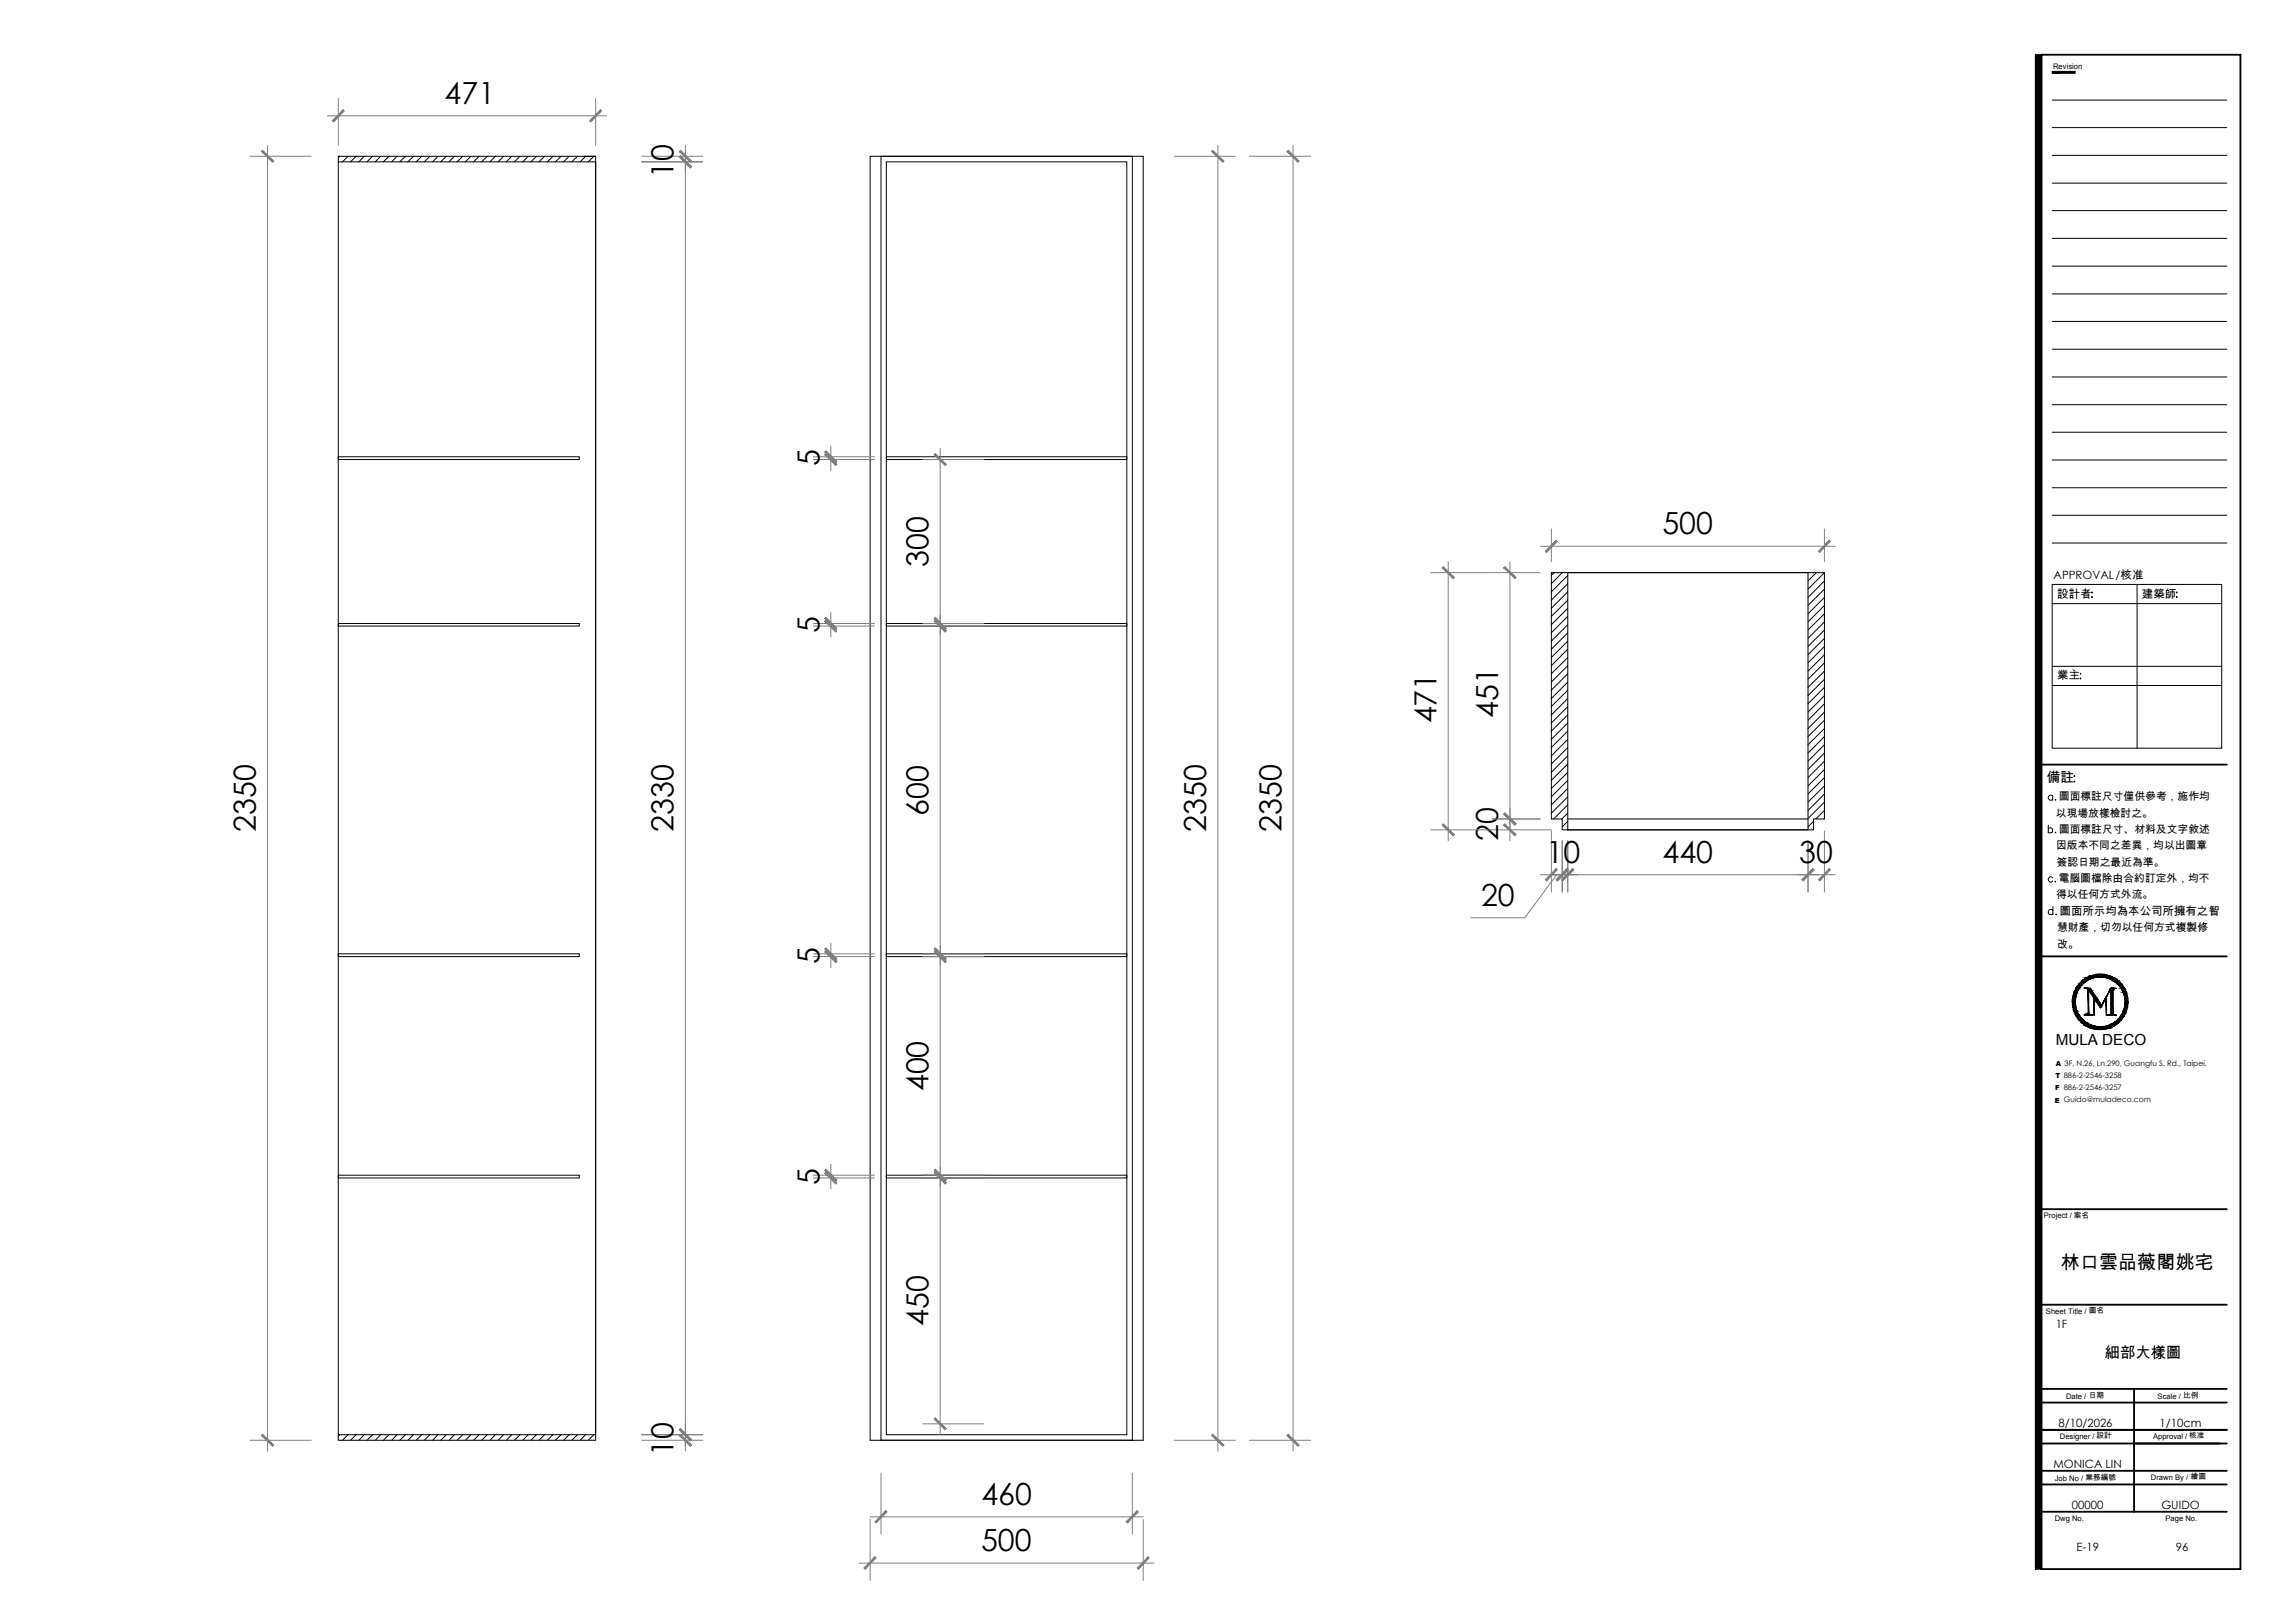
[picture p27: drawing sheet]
<svg xmlns="http://www.w3.org/2000/svg" width="420mm" height="297mm" viewBox="0 0 420 297" stroke-linecap="round" stroke-linejoin="round" font-family="sans-serif">
<defs><g id="words">
<g font-size="5.6">
<text x="81.4" y="19">471</text>
<text x="123.3" y="32.5" transform="rotate(-90 123.3 32.5)">10</text>
<text x="150" y="85.4" transform="rotate(-90 150 85.4)">5</text>
<text x="304.3" y="97.8">500</text>
<text x="170" y="103.7" transform="rotate(-90 170 103.7)">300</text>
<text x="150" y="115.9" transform="rotate(-90 150 115.9)">5</text>
<text x="274.3" y="131.4" transform="rotate(-90 274.3 131.4)">451</text>
<text x="263" y="132.4" transform="rotate(-90 263 132.4)">471</text>
<text x="170" y="149.3" transform="rotate(-90 170 149.3)">600</text>
<text x="46.8" y="152.3" transform="rotate(-90 46.8 152.3)">2350</text>
<text x="123.3" y="152.3" transform="rotate(-90 123.3 152.3)">2330</text>
<text x="220.8" y="152.3" transform="rotate(-90 220.8 152.3)">2350</text>
<text x="234.6" y="152.3" transform="rotate(-90 234.6 152.3)">2350</text>
<text x="274.3" y="154" transform="rotate(-90 274.3 154)">20</text>
<text x="283.1" y="157.9">10</text>
<text x="304.4" y="157.9">440</text>
<text x="329.4" y="157.9">30</text>
<text x="271.1" y="165.8">20</text>
<text x="150" y="176.4" transform="rotate(-90 150 176.4)">5</text>
<text x="170" y="199.7" transform="rotate(-90 170 199.7)">400</text>
<text x="150" y="216.9" transform="rotate(-90 150 216.9)">5</text>
<text x="170" y="242.7" transform="rotate(-90 170 242.7)">450</text>
<text x="123.3" y="266.5" transform="rotate(-90 123.3 266.5)">10</text>
<text x="179.7" y="275.4">460</text>
<text x="179.6" y="283.9">500</text>
</g>
<text font-size="3.5" x="377.3" y="232.3">林口雲品薇閣姚宅</text>
<g font-size="2.8">
<text x="376.3" y="191.3">MULA DECO</text>
<text x="385.4" y="248.5">細部大樣圖</text>
</g>
<text font-size="2.5" x="374.7" y="143.2">備註</text>
<g font-size="2.1">
<text x="376" y="106">APPROVAL/核准</text>
<text x="376.6" y="109.4">設計者</text>
<text x="392.1" y="109.4">建築師</text>
<text x="376.6" y="124.3">業主</text>
<text x="377.1" y="167.4">圖面所示均為本公司所擁有之智</text>
<text x="376.3" y="243.1">1F</text>
<text x="376.9" y="261.2">8/10/2026</text>
<text x="395.4" y="261.2">1/10cm</text>
<text x="375.9" y="268.7">MONICA LIN</text>
<text x="379.3" y="276.2">00000</text>
<text x="395.7" y="276.2">GUIDO</text>
<text x="380.2" y="283.8">E-19</text>
<text x="398.3" y="283.8">96</text>
</g>
<g font-size="2">
<text x="376.4" y="149.5">以現場放樣檢討之。</text>
<text x="376.9" y="146.5">圖面標註尺寸僅供參考，施作均</text>
<text x="376.4" y="155.4">因版本不同之差異，均以出圖章</text>
<text x="376.9" y="152.4">圖面標註尺寸、材料及文字敘述</text>
<text x="376.5" y="158.4">簽認日期之最近為準。</text>
<text x="376.9" y="161.4">電腦圖檔除由合約訂定外，均不</text>
<text x="376.4" y="164.4">得以任何方式外流。</text>
<text x="376.6" y="170.4">慧財產，切勿以任何方式複製修</text>
<text x="376.6" y="173.4">改。</text>
</g>
<g font-size="1.4">
<text x="375.9" y="12.6">Revision</text>
<text x="374.2" y="222.9">Project / 案名</text>
<text x="374.6" y="240.4">Sheet Title / 圖名</text>
<text x="378.2" y="256.1">Date / 日期</text>
<text x="395" y="256.1">Scale / 比例</text>
<text x="377.1" y="263.4">Designer / 設計</text>
<text x="394.2" y="263.4">Approval / 核准</text>
<text x="376.2" y="271">Job No / 業務編號</text>
<text x="393.8" y="270.8">Drawn By / 繪圖</text>
<text x="376.2" y="278.3">Dwg No.</text>
<text x="396.5" y="278.3">Page No.</text>
</g>
<g font-size="1.3">
<text x="376.3" y="197.3">T 886-2-2546-3258</text>
<text x="376.3" y="195.1">A 3F, N.26, Ln.290, Guangfu S. Rd., Taipei.</text>
<text x="376.2" y="201.8">E Guido@muladeco.com</text>
<text x="376.3" y="199.5">F 886-2-2546-3257</text>
</g>
</g></defs>
<!-- layer: I-ELEV3 -->
<g fill="none" stroke="#000" stroke-width=".18">
<path d="M61.9 29.6h47.2v233h-47.2zM107 28.6h2.1v235h-47.2v-1M109.1 28.6h-47.2v1M159.3 28.6h50v235h-50zM161.3 28.6h46v235h-46zM162.3 29.6h44v233h-44zM61.9 83.6h44.1v.5h-44.1zM162.3 83.6h44v.5h-44zM61.9 114.1h44.1v.5h-44.1zM162.3 114.1h44v.5h-44zM284 104.8h50v45.1h-2v2h-46v-2h-2zM287 104.8h44v47.1h-44z"/>
<path d="M287 149.9h44M61.9 174.6h44.1v.5h-44.1zM162.3 174.6h44v.5h-44zM61.9 215.1h44.1v.5h-44.1zM162.3 215.1h44v.5h-44z"/>
</g>
<!-- layer: I-ELEV-DIM -->
<g fill="none" stroke="#808080" stroke-width=".18">
<path d="M61.9 18v8.6M109.1 18v8.6M45.8 28.6h11.2M49 26.6v239M59.9 21.2h51.1M117.5 28.6h11.2M117.5 29.6h11.2M125.5 26.6v5M125.5 27.6v237M215 28.6h11.1M223 26.6v239M228.7 28.6h11.2"/>
<path d="M236.7 26.6v239M148.9 83.6h11.2M148.9 84.1h11.2M152.1 81.6v4.5M169 84.1h11.1M172.1 82.1v180.5M282 100h54M284 96.8v6M334 96.8v6M148.9 114.1h11.2M148.9 114.6h11.2M152.1 112.1v4.5"/>
<path d="M169 114.1h11.1M169 114.6h11.1M261.9 104.8h11.2M265.1 102.8v51.1M273.2 104.8h8.8M276.4 102.8v49.1M261.9 151.9h11.2M273.2 149.9h8.8M273.2 151.9h10.8M276.4 147.9v6M284 152.1v11.2M286 153.9v9.4"/>
<path d="M287 153.9v9.4M331 153.9v9.4M334 152.1v11.2M148.9 174.6h11.2M148.9 175.1h11.2M152.1 172.6v4.5M169 174.6h11.1M169 175.1h11.1M282 160.1h2M284 160.1h2h-2M284 160.1h5M329 160.1h7"/>
<path d="M333 160.1h-48l-5.9 7.9h-9.8M148.9 215.1h11.2M148.9 215.6h11.2M152.1 213.1v4.5M169 215.1h11.1M169 215.6h11.1M45.8 263.6h11.2M117.5 263.6h11.2M117.5 262.6h11.2M125.5 260.6v5M159.3 278.1v11.1M159.3 277.6h50"/>
<path d="M161.3 269.6v11.2M169 260.6h11.1M207.3 269.6v11.2M209.3 278.1v11.1M215 263.6h11.1M228.7 263.6h11.2M157.3 286.1h54"/>
</g>
<!-- layer: 0 -->
<g fill="#808080" stroke="#808080" stroke-width=".18">
<path d="M160.2 284.9l-1.8 2.3 2-2.1zM160.2 284.9l-1.8 2.3-.2-.2z"/>
<path d="M210.2 284.9l-2 2.1 .2 .2zM210.2 284.9l.2 .2-2 2.1z"/>
<path d="M235.8 262.5l-.2 .2 2.2 1.8zM235.6 262.7l2.2 1.8-.2 .2z"/>
<path d="M235.6 27.7l2 2 .2-.2zM235.6 27.7l.2-.2 2 2z"/>
<path d="M151 82.7l2.2 1.8-2-2zM151 82.7l2.2 1.8-.2 .2z"/>
<path d="M151 83.2l2 2 .2-.2zM151 83.2l.2-.2 2 2z"/>
<path d="M151.2 113l-.2 .2 2.2 1.8zM151 113.2l2.2 1.8-.2 .2z"/>
<path d="M151 113.7l2 2 .2-.2zM151 113.7l.2-.2 2 2z"/>
<path d="M151 173.7l2.2 1.8-2-2zM151 173.7l2.2 1.8-.2 .2z"/>
<path d="M151 174.2l2 2 .2-.2zM151 174.2l.2-.2 2 2z"/>
<path d="M151.2 214l-.2 .2 2.2 1.8zM151 214.2l2.2 1.8-.2 .2z"/>
<path d="M151 214.7l2 2 .2-.2zM151 214.7l.2-.2 2 2z"/>
<path d="M171 259.7l2.2 1.8-2-2zM171 259.7l2.2 1.8-.2 .2z"/>
<path d="M171 214.7l2 2 .2-.2zM171.2 214.5l2 2-2.2-1.8z"/>
<path d="M171.2 214l-.2 .2 2.2 1.8zM171 214.2l2.2 1.8-.2 .2z"/>
<path d="M171 174.2l2 2 .2-.2zM171 174.2l.2-.2 2 2z"/>
<path d="M171.2 173.5l-.2 .2 2.2 1.8zM171 173.7l2.2 1.8-.2 .2z"/>
<path d="M171 113.7l2 2 .2-.2zM171 113.7l.2-.2 2 2z"/>
<path d="M171.2 113l-.2 .2 2.2 1.8zM171 113.2l2.2 1.8-.2 .2z"/>
<path d="M171 83.2l2 2 .2-.2zM171 83.2l.2-.2 2 2z"/>
<path d="M62.8 20.1l-1.8 2.2 2-2zM62.8 20.1l-1.8 2.2-.2-.2z"/>
<path d="M108 22.1l.2 .2 1.7-2.2zM109.9 20.1l.3 .2-2 2z"/>
<path d="M47.9 27.7l2 2 .2-.2zM48.1 27.5l2 2-2.2-1.8z"/>
<path d="M48.1 262.5l-.2 .2 2.2 1.8zM47.9 262.7l2.2 1.8-.2 .2z"/>
<path d="M282.9 161l.2 .2 1.8-2.2zM284.9 159l.2 .2-2 2z"/>
<path d="M286.9 159l-1.8 2.2 2-2zM286.9 159l-1.8 2.2-.2-.2z"/>
<path d="M275.5 148.8l-.2 .2 2.2 1.8zM275.3 149l2.2 1.8-.2 .2z"/>
<path d="M275.3 151l2 2 .2-.2zM275.5 150.8l2 2-2.2-1.8z"/>
<path d="M287.9 159l-1.8 2.2 2-2zM285.9 161l2-2-1.8 2.2z"/>
<path d="M329.9 161l.2 .2 1.8-2.2zM331.9 159l.2 .2-2 2z"/>
<path d="M275.5 148.8l-.2 .2 2.2 1.8zM275.3 149l2.2 1.8-.2 .2z"/>
<path d="M275.3 103.9l2 2 .2-.2zM275.5 103.7l2 2-2.2-1.8z"/>
<path d="M284.9 98.9l-1.8 2.2 2-2zM284.9 98.9l-1.8 2.2-.2-.2z"/>
<path d="M332.9 100.9l.2 .2 1.8-2.2zM334.9 98.9l.2 .2-2 2z"/>
<path d="M124.4 28.7l2 2 .2-.2zM124.6 28.5l2 2-2.2-1.8z"/>
<path d="M124.6 27.5l-.2 .2 2.2 1.8zM124.4 27.7l2.2 1.8-.2 .2z"/>
<path d="M287.9 159l-1.8 2.2 2-2zM285.9 161l2-2-1.8 2.2z"/>
<path d="M284.9 161l.2 .2 1.8-2.2zM286.9 159l.2 .2-2 2z"/>
<path d="M206.2 278.5l.2 .2 1.8-2.2zM208.2 276.5l.2 .2-2 2z"/>
<path d="M162.2 276.5l-1.8 2.2 2-2zM162.2 276.5l-1.8 2.2-.2-.2z"/>
<path d="M221.8 27.7l2.1 2 .2-.2zM222 27.5l2.1 2-2.3-1.8z"/>
<path d="M222 262.5l-.2 .2 2.3 1.8zM221.8 262.7l2.3 1.8-.2 .2z"/>
<path d="M329.9 161l.2 .2 1.8-2.2zM331.9 159l.2 .2-2 2z"/>
<path d="M334.9 159l-1.8 2.2 2-2zM334.9 159l-1.8 2.2-.2-.2z"/>
<path d="M124.4 28.7l2 2 .2-.2zM124.6 28.5l2 2-2.2-1.8z"/>
<path d="M124.6 261.5l-.2 .2 2.2 1.8zM124.4 261.7l2.2 1.8-.2 .2z"/>
<path d="M124.6 261.5l-.2 .2 2.2 1.8zM124.4 261.7l2.2 1.8-.2 .2z"/>
<path d="M124.4 262.7l2 2 .2-.2zM124.6 262.5l2 2-2.2-1.8z"/>
<path d="M264 151l2.2 1.8-2-2zM264 151l2.2 1.8-.2 .2z"/>
<path d="M264 103.9l2 2 .2-.2zM264 103.9l.2-.2 2 2z"/>
</g>
<!-- layer: I-ELEV252 -->
<g fill="none" stroke="#000" stroke-width=".18">
<path d="M62.2 28.6l-.2 .2M63.7 28.6l-1 1M65.2 28.6l-1 1M66.7 28.6l-1 1M68.2 28.6l-1 1M69.7 28.6l-1 1M71.2 28.6l-1 1M72.7 28.6l-1 1M74.2 28.6l-1 1M75.7 28.6l-1 1M77.2 28.6l-1 1M78.7 28.6l-1 1"/>
<path d="M80.2 28.6l-1 1M81.7 28.6l-1 1M83.2 28.6l-1 1M84.7 28.6l-1 1M86.2 28.6l-1 1M87.7 28.6l-1 1M89.2 28.6l-1 1M90.7 28.6l-1 1M92.2 28.6l-1 1M93.7 28.6l-1 1M95.2 28.6l-1 1M96.7 28.6l-1 1"/>
<path d="M98.2 28.6l-1 1M99.7 28.6l-1 1M101.2 28.6l-1 1M102.7 28.6l-1 1M104.2 28.6l-1 1M105.7 28.6l-1 1M107.2 28.6l-1 1M108.7 28.6l-1 1M284.5 104.8l-.5 .5M286 104.8l-2 2M287 105.3l-3 3M287 106.8l-3 3"/>
<path d="M287 108.3l-3 3M287 109.8l-3 3M287 111.3l-3 3M287 112.8l-3 3M287 114.3l-3 3M287 115.8l-3 3M287 117.3l-3 3M287 118.8l-3 3M331 104.8h.1M332.5 104.8l-1.5 1.5M334 104.8l-3 3M334 106.3l-3 3"/>
<path d="M334 107.8l-3 3M334 109.3l-3 3M334 110.8l-3 3M334 112.3l-3 3M334 113.8l-3 3M334 115.3l-3 3M334 116.8l-3 3M334 118.3l-3 3M334 119.8l-3 3M287 120.3l-3 3M287 121.8l-3 3M287 123.3l-3 3"/>
<path d="M287 124.8l-3 3M287 126.3l-3 3M287 127.8l-3 3M287 129.3l-3 3M287 130.8l-3 3M287 132.3l-3 3M287 133.8l-3 3M287 135.3l-3 3M287 136.8l-3 3M287 138.3l-3 3M287 139.8l-3 3M334 121.3l-3 3"/>
<path d="M334 122.8l-3 3M334 124.3l-3 3M334 125.8l-3 3M334 127.3l-3 3M334 128.8l-3 3M334 130.3l-3 3M334 131.8l-3 3M334 133.3l-3 3M334 134.8l-3 3M334 136.3l-3 3M334 137.8l-3 3M334 139.3l-3 3"/>
<path d="M287 141.3l-3 3M287 142.8l-3 3M287 144.3l-3 3M287 145.8l-3 3M287 147.3l-2.6 2.6M287 148.8l-1.1 1.1M287 150.3l-1 1M287 151.8l-.1 .1M332 150.3l-1 1M332 151.8l-.1 .1M334 140.8l-3 3M334 142.3l-3 3"/>
<path d="M334 143.8l-3 3M334 145.3l-3 3M334 146.8l-3 3M334 148.3l-1.6 1.6M334 149.8l-.1 .1M62.2 262.6l-.3 .2M63.7 262.6l-1 1M65.2 262.6l-1 1M66.7 262.6l-1 1M68.2 262.6l-1 1M69.7 262.6l-1 1M71.2 262.6l-1 1"/>
<path d="M72.7 262.6l-1 1M74.2 262.6l-1 1M75.7 262.6l-1 1M77.2 262.6l-1 1M78.7 262.6l-1 1M80.2 262.6l-1 1M81.7 262.6l-1 1M83.2 262.6l-1 1M84.7 262.6l-1 1M86.2 262.6l-1 1M87.7 262.6l-1 1M89.2 262.6l-1 1"/>
<path d="M90.7 262.6l-1 1M92.2 262.6l-1 1M93.7 262.6l-1 1M95.2 262.6l-1 1M96.7 262.6l-1 1M98.2 262.6l-1 1M99.7 262.6l-1 1M101.2 262.6l-1 1M102.7 262.6l-1 1M104.2 262.6l-1 1M105.7 262.6l-1 1M107.2 262.6l-1 1"/>
<path d="M108.7 262.6l-.9 .9"/>
</g>
<!-- layer: 0 -->
<g fill="#000" stroke="#000" stroke-width=".18">
<path d="M383.6 178.3h1.8zM382.9 188.2h3.2l-.7 .2zM384.4 184.3h.3l-.1 .2z"/>
<path d="M372.7 10v277.2l1-277.2zM373.7 10v277.2h-1z"/>
<path d="M375.7 13.4h4.2v-.3zM375.7 13.1h4.2l-4.2 .3z"/>
<path d="M381.2 179.5l-.3 .6 .7-.6zM381.2 179.5l-.3 .6h-.3z"/>
<path d="M381.2 179.4h.4zM381.2 179.4l.4 .1z"/>
<path d="M381.6 179.7l-.4 .5 .6-.5zM381 180.2l.6-.5-.4 .5z"/>
<path d="M381.7 179.6h.2zM381.7 179.6l.1 .1h-.2z"/>
<path d="M381.8 179l-.2 .4 .7-.4zM381.2 179.4l.6-.4-.2 .4z"/>
<path d="M382.3 179.3l-.4 .3 .5-.3zM381.7 179.6l.6-.3-.4 .3z"/>
<path d="M381.9 178.9h.6zM381.8 179h.5z"/>
<path d="M382.4 179.2h.3zM382.3 179.3h.1z"/>
<path d="M382.4 178.7l.1 .2 .7-.2zM381.9 178.9l.5-.2 .1 .2z"/>
<path d="M382.7 179.2l.5-.2h-.3zM382.4 179.2l.5-.2-.2 .2z"/>
<path d="M383.2 178.9h.6zM382.9 179h.3z"/>
<path d="M382.7 178.5l.5 .2 .7-.2zM382.4 178.7l.3-.2 .5 .2z"/>
<path d="M382.9 178.5h1.1zM382.7 178.5h1.2z"/>
<path d="M383.5 178.8h.5zM383.2 178.9h.6z"/>
<path d="M384 178.7l1.5 .1zM383.5 178.8l.5-.1 1.5 .1z"/>
<path d="M383.6 178.3l2.5 .2-.7-.2zM382.9 178.5l.7-.2 2.5 .2z"/>
<path d="M384.9 178.8l.9 .1zM384.9 178.8l.9 .1z"/>
<path d="M385.2 178.9l.8 .1zM385.2 178.9l.8 .1z"/>
<path d="M385.7 179l.9 .2zM385.7 179l.9 .2z"/>
<path d="M384.9 178.5h1.3zM384.9 178.5h1.3z"/>
<path d="M385.1 178.5l1.4 .2-.3-.2zM385.1 178.5l1.4 .2z"/>
<path d="M385.8 178.7l1.3 .2-.6-.2zM385.8 178.7l1.3 .2h-.7z"/>
<path d="M386.3 179.2l.4 .1zM386.3 179.2l.4 .1z"/>
<path d="M386.5 179.3l.8 .3zM386.5 179.3l.8 .3z"/>
<path d="M386.4 178.9l.8 .1zM386.4 178.9l.8 .1z"/>
<path d="M386.6 179l1.2 .4-.6-.4zM386.6 179l1.2 .4h-.4z"/>
<path d="M387.1 179.6l.3 .1zM387.1 179.6l.3 .1z"/>
<path d="M387.2 179.7l.7 .5-.5-.5zM387.2 179.7l.7 .5h-.1z"/>
<path d="M387.4 179.4l.4 .1zM387.4 179.4l.4 .1z"/>
<path d="M387.4 179.5l1 .6-.6-.6zM387.4 179.5l1 .6h-.3z"/>
<path d="M379.5 182.5h.2zM379.5 182.5h.2z"/>
<path d="M379.5 184.3h.2zM379.5 184.3h.2z"/>
<path d="M379.4 183.4l.3 .9-.1-.9zM379.4 183.4l.3 .9h-.2z"/>
<path d="M379.7 185.1h.3zM379.7 185.1h.3z"/>
<path d="M379.5 182.5l.1 .9 .1-.9zM379.5 182.5l.1 .9h-.2z"/>
<path d="M379.5 184.3l.5 .8-.3-.8zM379.5 184.3l.5 .8h-.3z"/>
<path d="M379.9 182.5h.1zM379.9 182.5h.1z"/>
<path d="M379.9 184.2h.1zM379.9 184.2h.1z"/>
<path d="M379.8 183.4l.2 .8-.1-.8zM379.8 183.4l.2 .8h-.1z"/>
<path d="M379.7 181.6h.3zM379.7 181.6h.3z"/>
<path d="M379.7 181.6v.9l.3-.9zM379.7 181.6v.9h-.2z"/>
<path d="M379.7 185.1l.7 .8-.4-.8zM379.7 185.1l.7 .8h-.3z"/>
<path d="M379.9 182.5v.9l.1-.9zM379.9 182.5v.9h-.1z"/>
<path d="M379.9 184.2l.3 .8-.2-.8zM379.9 184.2l.3 .8h-.1z"/>
<path d="M380.1 180.8h.3zM380.1 180.8h.3z"/>
<path d="M380.1 185.9h.3zM380.1 185.9h.3z"/>
<path d="M380.1 181.7l-.1 .8 .2-.8zM380.1 181.7l-.1 .8h-.1z"/>
<path d="M380.1 185l.1 .1zM380.1 185l.1 .1z"/>
<path d="M380.2 185.1l.4 .6zM380.2 185.1l.4 .6h-.1z"/>
<path d="M380.1 180.8l-.1 .8 .4-.8zM380.1 180.8l-.1 .8h-.3z"/>
<path d="M380.1 185.9l.8 .7-.5-.7zM380.1 185.9l.8 .7h-.3z"/>
<path d="M380.6 186.6h.3zM380.6 186.6h.3z"/>
<path d="M380.5 181l-.3 .7 .4-.7zM380.5 181l-.3 .7z"/>
<path d="M380.5 185.7l.2 .1zM380.5 185.7l.2 .1z"/>
<path d="M380.5 180.9h.2zM380.5 180.9l.1 .1z"/>
<path d="M380.5 185.8l.6 .6zM380.5 185.8l.6 .6z"/>
<path d="M380.6 180.1h.3zM380.6 180.1h.3z"/>
<path d="M380.6 180.1l-.2 .7 .5-.7zM380.6 180.1l-.2 .7h-.3z"/>
<path d="M380.6 186.6l1 .6-.7-.6zM380.6 186.6l1 .6h-.4z"/>
<path d="M381 180.3l-.3 .6 .4-.6zM381 180.3l-.3 .6h-.2z"/>
<path d="M381 186.4l.2 .1zM381 186.4l.2 .1z"/>
<path d="M381 180.2h.2zM381 180.2l.1 .1z"/>
<path d="M381 186.5l.8 .5-.6-.5zM381 186.5l.8 .5h-.2z"/>
<path d="M381.2 187.2l.4 .1zM381.2 187.2l.4 .1z"/>
<path d="M381.2 187.3l1.1 .4-.7-.4zM381.2 187.3l1.1 .4h-.5z"/>
<path d="M381.6 187l.3 .1zM381.6 187l.3 .1z"/>
<path d="M381.7 187.1l.7 .3zM381.7 187.1l.7 .3z"/>
<path d="M381.8 187.7l.7 .1zM381.8 187.7l.7 .1z"/>
<path d="M382.3 181.3l.1 4.1v-4.1zM382.3 181.3l.1 4.1h-.1z"/>
<path d="M382.3 185.4l.1 .1zM382.3 185.4l.1 .1z"/>
<path d="M382.3 185.5l.1 .1zM382.3 185.5l.1 .1z"/>
<path d="M382.3 185.6h.1zM382.2 185.6h.2z"/>
<path d="M382.2 185.6l.3 .1zM382.2 185.6l.3 .1z"/>
<path d="M382.3 187.4l.4 .1zM382.3 187.4l.4 .1z"/>
<path d="M382.2 185.7h.3zM382.2 185.7h.3z"/>
<path d="M382.2 185.7h.4zM382.2 185.7h.4z"/>
<path d="M381.9 187.8l1.3 .2-.7-.2zM381.9 187.8l1.3 .2h-.8z"/>
<path d="M382.1 185.7h.5zM382.1 185.7h.5z"/>
<path d="M382.1 185.7h.6zM382.1 185.7h.6z"/>
<path d="M382.1 185.7h.6zM382 185.7h.7z"/>
<path d="M381.6 180.8l1.1 .1zM381.6 180.8l1.1 .1z"/>
<path d="M382.4 187.5l.8 .2zM382.4 187.5l.8 .2z"/>
<path d="M382 180.9l.9 .3-.2-.3zM382 180.9l.9 .3h-.6z"/>
<path d="M382.9 188.2l.7 .2h1.8zM383.6 188.4h1.8z"/>
<path d="M382.3 181.2l.6 .1zM382.3 181.2l.6 .1z"/>
<path d="M382.4 181.3l1.5 1.4-1-1.4zM382.4 181.3l1.5 1.4h-.6z"/>
<path d="M381.6 185.7l1.6 .1zM381.6 185.7l1.6 .1z"/>
<path d="M382.4 188l1.5 .2zM382.4 188l1.5 .2h-1.2z"/>
<path d="M382.9 187.7l.9 .2zM382.9 187.7l.9 .2z"/>
<path d="M383.3 182.8l.2 .6v-.6zM383.3 182.8l.2 .6h-.2z"/>
<path d="M383.3 183.4l.2 2.4v-2.4zM383.3 183.4l.2 2.4h-.2z"/>
<path d="M383.2 187.9h.8zM383.2 187.9h.8z"/>
<path d="M382.7 188.2h1.3zM382.7 188.2h1.3z"/>
<path d="M383.3 182.7l.7 .1-.1-.1zM383.3 182.7l.7 .1h-.7z"/>
<path d="M383.5 182.8l.8 .6-.3-.6zM383.5 182.8l.8 .6h-.5z"/>
<path d="M383.8 183.4l.9 .6-.4-.6zM383.8 183.4l.9 .6h-.5z"/>
<path d="M384.2 184l.5 .3 .2-.3zM384.2 184l.5 .3h-.3z"/>
<path d="M383.5 187.9l1.4 .1 .6-.1zM383.5 187.9l1.4 .1z"/>
<path d="M385.5 182.6l-.6 1.4zM385.5 182.6l-.6 1.4h-.2z"/>
<path d="M385.6 182.4l.1 .2zM385.6 182.4l.1 .2h-.2z"/>
<path d="M385.6 182.6l.1 3.2zM385.6 182.6l.1 3.2z"/>
<path d="M385.2 187.9h.6zM384.9 187.9h.6z"/>
<path d="M385.7 187.7l.1 .2 .2-.2zM385.2 187.9l.5-.2 .1 .2z"/>
<path d="M385.1 188.2h1.1zM384.9 188.2h1.2z"/>
<path d="M386.3 181l-.6 1.4zM386.3 181l-.7 1.4z"/>
<path d="M385.8 188l.4 .2 .3-.2zM385.1 188.2l.7-.2 .4 .2z"/>
<path d="M386 187.7l.6-.2h-.3zM385.7 187.7l.6-.2-.3 .2z"/>
<path d="M386.5 187.4h.2zM386.3 187.5h.3z"/>
<path d="M386.4 181.2l.5 4.2v-4.2zM386.4 181.2l.5 4.2h-.5z"/>
<path d="M386.4 185.4l.5 .1zM386.4 185.4l.5 .1z"/>
<path d="M386.4 185.5l.5 .1zM386.4 185.5l.5 .1z"/>
<path d="M386.4 185.6h.5zM386.4 185.6h.5z"/>
<path d="M386.4 185.6l.6 .1zM386.4 185.6l.6 .1z"/>
<path d="M386.4 185.7h.6zM386.4 185.7h.6z"/>
<path d="M386.3 185.7h.7zM386.3 185.7h.7z"/>
<path d="M386.3 185.7h.8zM386.3 185.7h.8z"/>
<path d="M386.4 181l.5 .2 .2-.2zM386.4 181l.5 .2h-.5z"/>
<path d="M386.4 187.8l.1 .2 .6-.2zM385.8 188l.6-.2 .1 .2z"/>
<path d="M386.4 180.9h.7zM386.4 180.9l.7 .1h-.8z"/>
<path d="M386.2 185.7h.9zM386.2 185.7h.9z"/>
<path d="M386.2 185.7h1zM386.1 185.7h1.1z"/>
<path d="M386.6 187.7h.6zM386.4 187.8h.7z"/>
<path d="M386.7 187.4l.6-.3h-.2zM386.5 187.4l.6-.3-.4 .3z"/>
<path d="M387.2 187h.2zM387.1 187.1h.2z"/>
<path d="M386.4 180.8l1 .1zM386.4 180.8l1 .1h-1z"/>
<path d="M385.9 185.7l1.5 .1zM385.9 185.7l1.5 .1z"/>
<path d="M387.4 187.3l-.2 .4 .6-.4zM386.6 187.7l.8-.4-.2 .4z"/>
<path d="M387.4 187.2h.4zM387.4 187.2l.4 .1z"/>
<path d="M387.8 180.2l.2 .1zM387.8 180.2l.2 .1z"/>
<path d="M387.8 186.5l-.4 .5 .5-.5zM387.2 187l.6-.5-.4 .5z"/>
<path d="M387.9 180.3l.6 .6-.5-.6zM387.9 180.3l.6 .6h-.2z"/>
<path d="M387.9 186.4h.1zM387.9 186.4v.1h-.1z"/>
<path d="M388.1 186.6h.3zM388.1 186.6h.3z"/>
<path d="M388.1 180.1h.3zM388.1 180.1h.3z"/>
<path d="M388.1 180.1l.8 .7-.5-.7zM388.1 180.1l.8 .7h-.3z"/>
<path d="M388.1 186.6l-.3 .6 .6-.6zM387.4 187.2l.7-.6-.3 .6z"/>
<path d="M388.3 180.9l.2 .1zM388.3 180.9l.2 .1z"/>
<path d="M388.3 185.8l-.3 .6 .5-.6zM388.3 185.8l-.3 .6h-.1z"/>
<path d="M388.4 181l.4 .7-.3-.7zM388.4 181l.4 .7h-.1z"/>
<path d="M388.4 185.7h.1zM388.4 185.7l.1 .1z"/>
<path d="M388.6 180.8h.3zM388.6 180.8h.3z"/>
<path d="M388.6 185.9h.3zM388.6 185.9h.3z"/>
<path d="M388.7 181.7h.2zM388.7 181.7h.2z"/>
<path d="M388.7 185.1l-.2 .6 .3-.6zM388.7 185.1l-.2 .6h-.1z"/>
<path d="M388.7 181.7l.4 .8-.2-.8zM388.7 181.7l.4 .8h-.1z"/>
<path d="M388.7 185h.2zM388.7 185l.1 .1z"/>
<path d="M388.6 180.8l.7 .8-.4-.8zM388.6 180.8l.7 .8h-.3z"/>
<path d="M388.6 185.9l-.2 .7 .5-.7zM388.6 185.9l-.2 .7h-.3z"/>
<path d="M389 182.5h.1zM389 182.5h.1z"/>
<path d="M389 184.2h.1zM389 184.2h.1z"/>
<path d="M389 185.1h.3zM389 185.1h.3z"/>
<path d="M389 182.5l.2 .9-.1-.9zM389 182.5l.2 .9h-.2z"/>
<path d="M389 184.2l-.1 .8 .2-.8zM389 184.2l-.1 .8h-.2z"/>
<path d="M389 183.4l.1 .8 .1-.8zM389 183.4l.1 .8h-.1z"/>
<path d="M389.3 182.5h.2zM389.3 182.5h.2z"/>
<path d="M389.3 184.3h.2zM389.3 184.3h.2z"/>
<path d="M389 181.6h.3zM389 181.6h.3z"/>
<path d="M389 181.6l.5 .9-.2-.9zM389 181.6l.5 .9h-.2z"/>
<path d="M389 185.1l-.1 .8 .4-.8zM389 185.1l-.1 .8h-.3z"/>
<path d="M389.3 182.5l.3 .9-.1-.9zM389.3 182.5l.3 .9h-.3z"/>
<path d="M389.3 184.3v.8l.2-.8zM389.3 184.3v.8h-.3z"/>
<path d="M389.3 183.4l.2 .9 .1-.9zM389.3 183.4l.2 .9h-.2z"/>
</g>
<g fill="none" stroke="#000" stroke-width=".34">
<path d="M372.7 10v277.2M373.7 10h36.5v277.2h-36.5zM373.7 10v277.2M373.7 139.9h34M373.7 175h34M373.7 221.3h34M373.7 238.8h34M373.7 256.7h34M373.7 254.2h34M390.7 254.2v22.5M373.7 264.2h34M373.7 261.7h34"/>
<path d="M373.7 276.7h34M373.7 269.2h34M373.7 271.7h34"/>
</g>
<g fill="none" stroke="#000" stroke-width=".18">
<path d="M375.7 18.3h32M375.7 23.4h32M375.7 28.4h32M375.7 33.5h32M375.7 38.6h32M375.7 53.8h32M375.7 48.7h32M375.7 43.6h32M375.7 58.8h32M375.7 79.1h32M375.7 74.1h32M375.7 69h32"/>
<path d="M375.7 63.9h32M375.7 84.2h32M375.7 89.3h32M375.7 94.3h32M375.7 99.4h32M375.7 107h31v29.9h-31zM375.7 110.5h31M383 108.4v.1zM383 109.2v.2zM391.2 107v29.9M398.4 108.4h.2zM398.4 109.3h.2z"/>
<path d="M375.7 121.9h31M375.7 125.5h31M380.8 123.3h.2zM380.8 124.2h.2zM375 151.7a.45 .45 0 0 1 .7 0 .45 .45 0 0 1 0 .6 .45 .45 0 0 1-.7 0M375 151v1.4M375.8 145.7a.45 .45 0 0 0-.7-.1 .45 .45 0 0 0 0 .7 .45 .45 0 0 0 .7-.1M375.8 145.5v1M376.3 146.3v.2l.1-.1M376.3 152.3v.1h.1M379.7 142.1h.2zM379.7 143.1h.2z"/>
<path d="M375.8 160.7a.45 .45 0 0 0-.7-.1 .45 .45 0 0 0 0 .7 .45 .45 0 0 0 .7-.1M375.8 166.7a.47 .47 0 0 0-.7-.1 .47 .47 0 0 0 0 .7 .47 .47 0 0 0 .7-.1M375.8 165.9v1.5M376.3 161.3v.1M376.4 167.3l-.1 .1h.2"/>
</g>
<use href="#words"/>
</svg>
